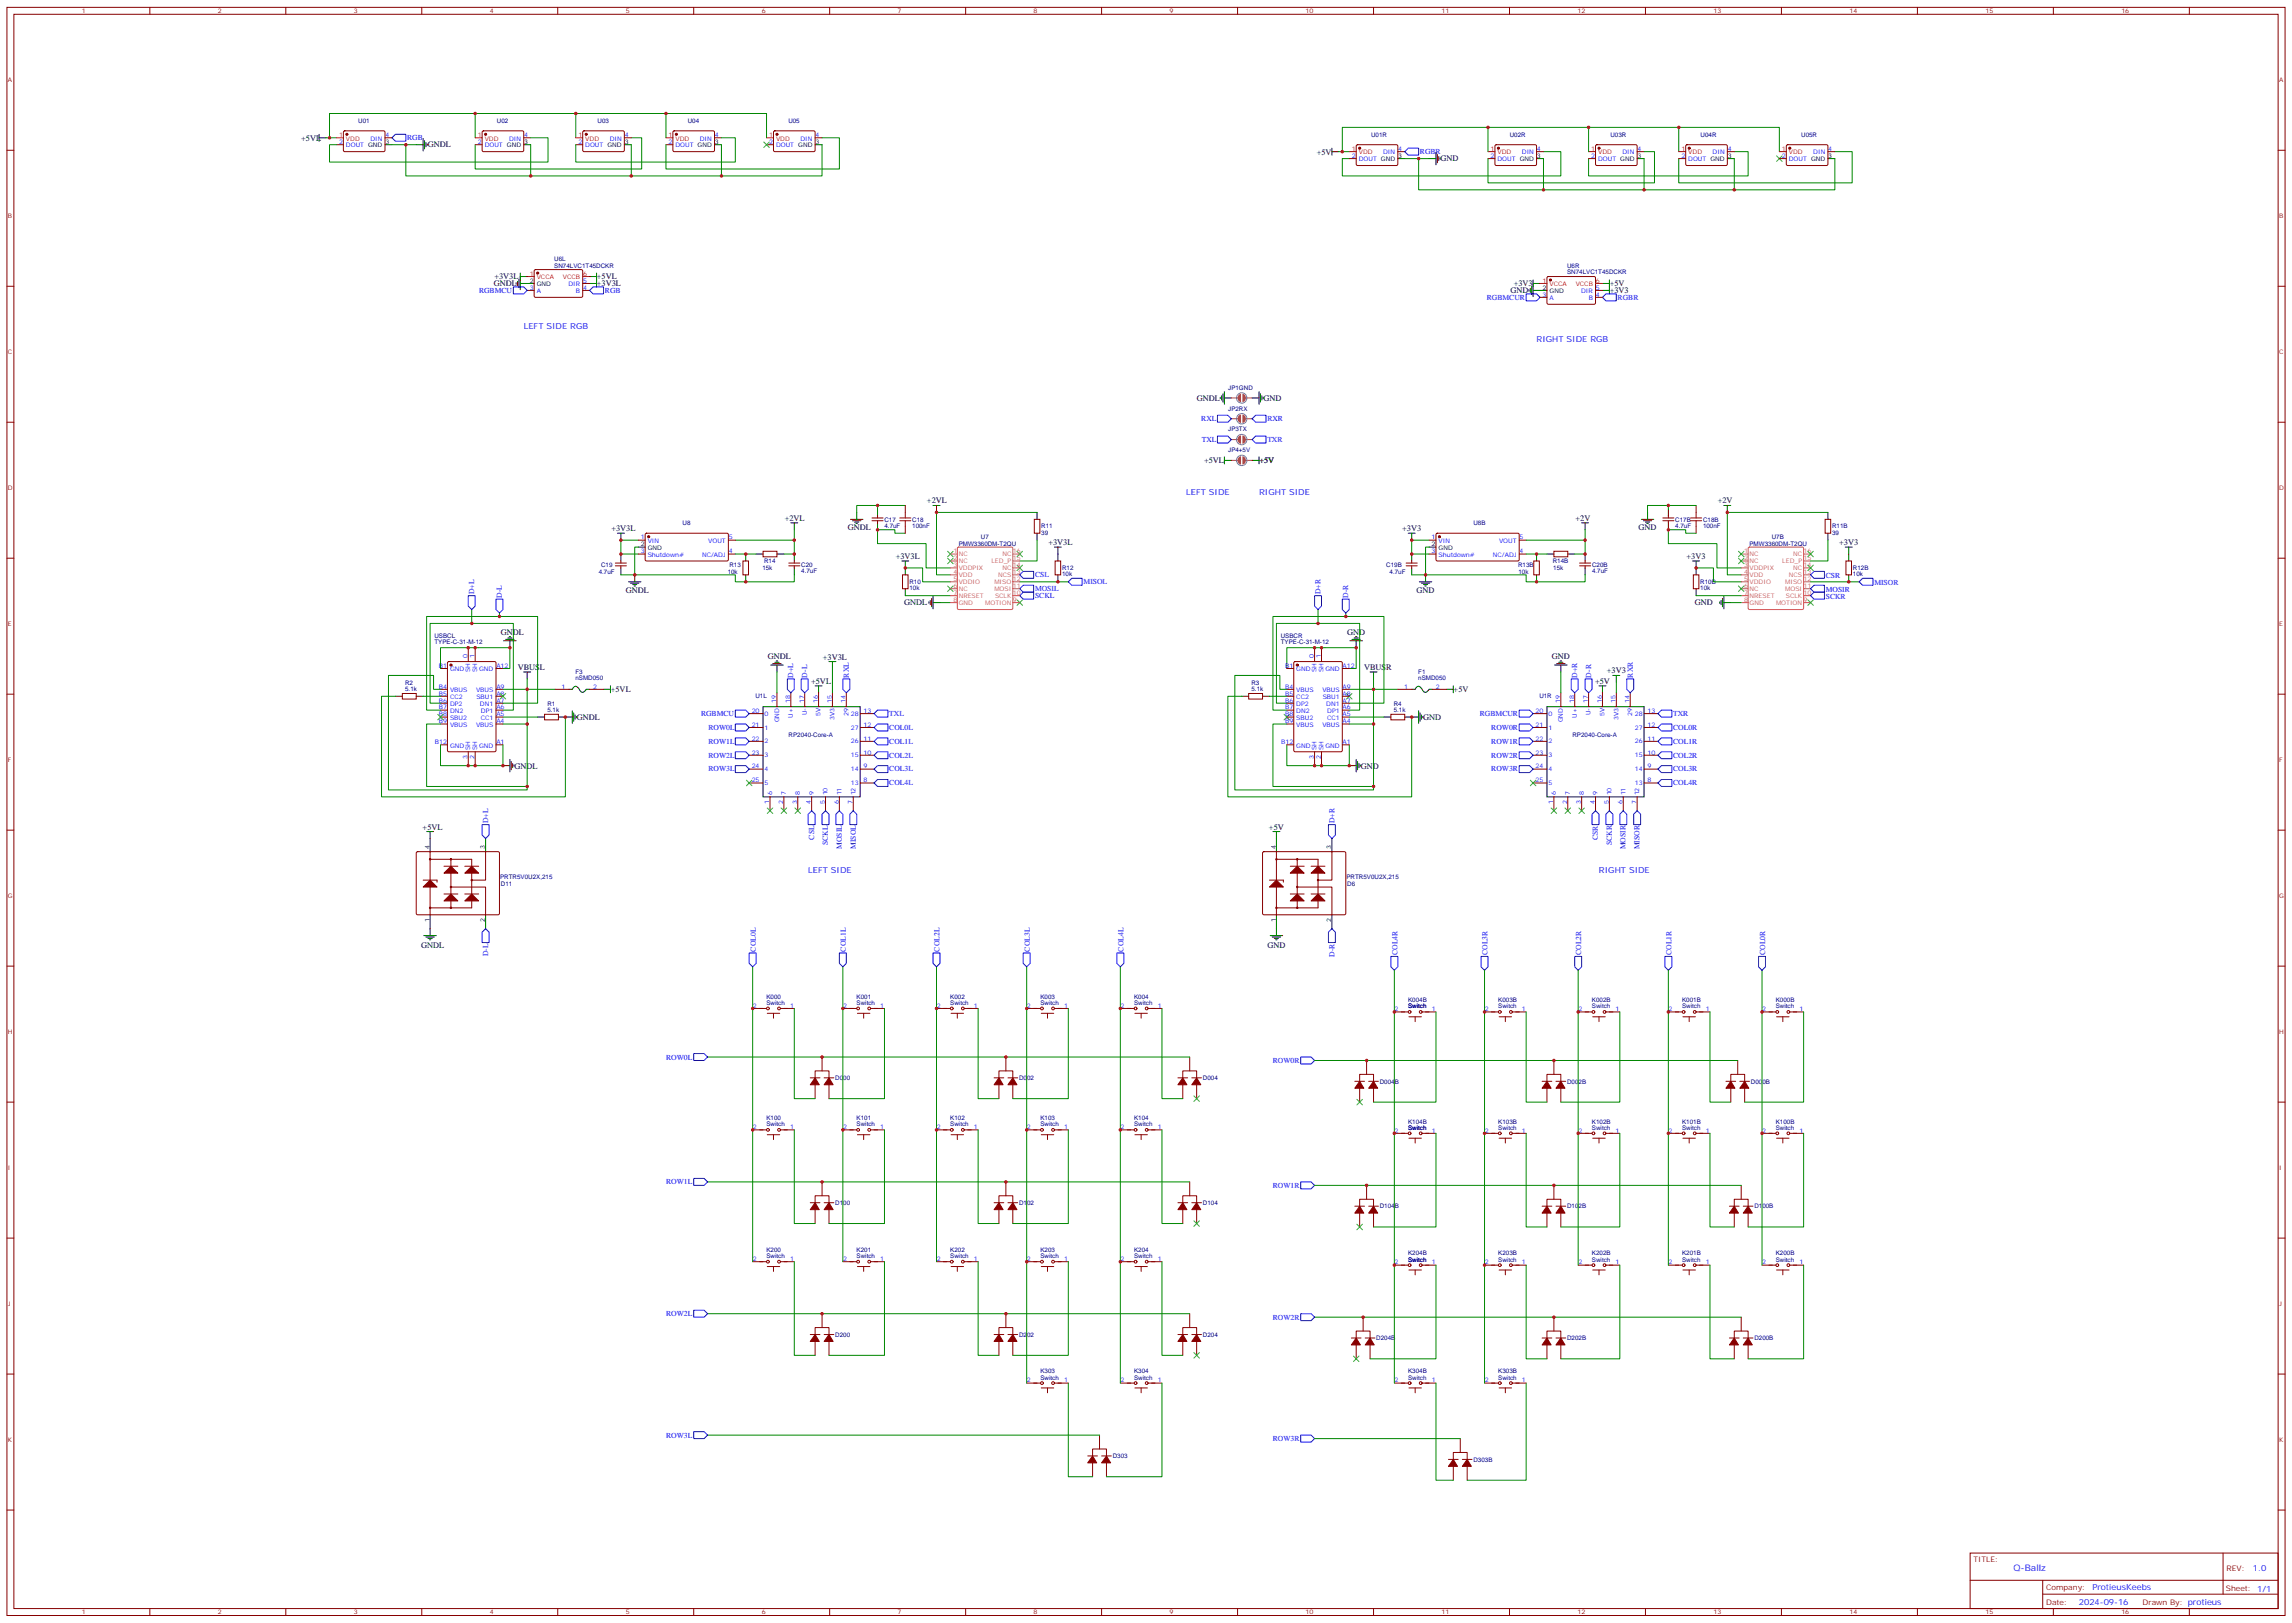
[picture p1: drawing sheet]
<svg xmlns="http://www.w3.org/2000/svg" width="1166mm" height="825mm" viewBox="0 0 1166 825" stroke-linecap="round" stroke-linejoin="round" font-family="sans-serif">
<defs><g id="words">
<text font-size="4.6" fill="#00f" x="1024" y="799">Q-Ballz</text>
<g font-size="4.2">
<text x="153" y="72">+5VL</text>
<text x="217" y="75">GNDL</text>
<text x="670" y="79">+5V</text>
<text x="733" y="82">GND</text>
<text x="251" y="142">+3V3L</text>
<text x="304" y="142">+5VL</text>
<text x="251" y="146">GNDL</text>
<text x="304" y="146">+3V3L</text>
<text x="768" y="149">GND</text>
<text x="770" y="146">+3V3</text>
<text x="819" y="149">+3V3</text>
<text x="819" y="146">+5V</text>
<text x="609" y="204">GNDL</text>
<text x="643" y="204">GND</text>
<text x="612" y="236">+5VL</text>
<text x="640" y="236">+5V</text>
<text x="471" y="256">+2VL</text>
<text x="874" y="256">+2V</text>
<text x="399" y="265">+2VL</text>
<text x="431" y="270">GNDL</text>
<text x="801" y="265">+2V</text>
<text x="833" y="270">GND</text>
<text x="311" y="270">+3V3L</text>
<text x="713" y="270">+3V3</text>
<text x="533" y="277">+3V3L</text>
<text x="935" y="277">+3V3</text>
<text x="456" y="284">+3V3L</text>
<text x="858" y="284">+3V3</text>
<text x="318" y="301">GNDL</text>
<text x="720" y="301">GND</text>
<text x="460" y="308">GNDL</text>
<text x="862" y="308">GND</text>
<text x="255" y="323">GNDL</text>
<text x="685" y="323">GND</text>
<text x="391" y="335">GNDL</text>
<text x="418" y="335">+3V3L</text>
<text x="789" y="335">GND</text>
<text x="263" y="341">VBUSL</text>
<text x="694" y="341">VBUSR</text>
<text x="412" y="348">+5VL</text>
<text x="811" y="348">+5V</text>
<text x="817" y="342">+3V3</text>
<text x="311" y="352">+5VL</text>
<text x="739" y="352">+5V</text>
<text x="293" y="366">GNDL</text>
<text x="724" y="366">GND</text>
<text x="262" y="391">GNDL</text>
<text x="692" y="391">GND</text>
<text x="215" y="422">+5VL</text>
<text x="645" y="422">+5V</text>
<text x="214" y="482">GNDL</text>
<text x="645" y="482">GND</text>
</g>
<g font-size="4.2" fill="#00f">
<text x="266" y="167">LEFT SIDE RGB</text>
<text x="781" y="174">RIGHT SIDE RGB</text>
<text x="603" y="252">LEFT SIDE</text>
<text x="640" y="252">RIGHT SIDE</text>
<text x="411" y="444">LEFT SIDE</text>
<text x="813" y="444">RIGHT SIDE</text>
<text x="1146" y="799">1.0</text>
<text x="1064" y="809">ProtieusKeebs</text>
<text x="1057" y="816">2024-09-16</text>
</g>
<g font-size="3.9" fill="#00f">
<text x="207" y="71">RGB</text>
<text x="722" y="78">RGBR</text>
<text x="244" y="149">RGBMCU</text>
<text x="308" y="149">RGB</text>
<text x="756" y="152">RGBMCUR</text>
<text x="823" y="152">RGBR</text>
<text x="611" y="214">RXL</text>
<text x="645" y="214">RXR</text>
<text x="611" y="225">TXL</text>
<text x="644" y="225">TXR</text>
<text x="526" y="294">CSL</text>
<text x="928" y="294">CSR</text>
<text x="551" y="297">MISOL</text>
<text x="953" y="297">MISOR</text>
<text x="241" y="302" transform="rotate(-90 241 302)">D+L</text>
<text x="255" y="304" transform="rotate(-90 255 304)">D-L</text>
<text x="526" y="301">MOSIL</text>
<text x="526" y="304">SCKL</text>
<text x="672" y="302" transform="rotate(-90 672 302)">D+R</text>
<text x="686" y="304" transform="rotate(-90 686 304)">D-R</text>
<text x="928" y="304">SCKR</text>
<text x="928" y="301">MOSIR</text>
<text x="403" y="345" transform="rotate(-90 403 345)">D+L</text>
<text x="410" y="345" transform="rotate(-90 410 345)">D-L</text>
<text x="432" y="345" transform="rotate(-90 432 345)">RXL</text>
<text x="802" y="345" transform="rotate(-90 802 345)">D+R</text>
<text x="809" y="345" transform="rotate(-90 809 345)">D-R</text>
<text x="830" y="345" transform="rotate(-90 830 345)">RXR</text>
<text x="357" y="364">RGBMCU</text>
<text x="452" y="364">TXL</text>
<text x="753" y="364">RGBMCUR</text>
<text x="851" y="364">TXR</text>
<text x="360" y="371">ROW0L</text>
<text x="452" y="371">COL0L</text>
<text x="758" y="371">ROW0R</text>
<text x="851" y="371">COL0R</text>
<text x="360" y="378">ROW1L</text>
<text x="452" y="378">COL1L</text>
<text x="758" y="378">ROW1R</text>
<text x="851" y="378">COL1R</text>
<text x="360" y="385">ROW2L</text>
<text x="452" y="385">COL2L</text>
<text x="758" y="385">ROW2R</text>
<text x="851" y="385">COL2R</text>
<text x="360" y="392">ROW3L</text>
<text x="452" y="392">COL3L</text>
<text x="758" y="392">ROW3R</text>
<text x="851" y="392">COL3R</text>
<text x="452" y="399">COL4L</text>
<text x="851" y="399">COL4R</text>
<text x="248" y="419" transform="rotate(-90 248 419)">D+L</text>
<text x="679" y="419" transform="rotate(-90 679 419)">D+R</text>
<text x="414" y="427" transform="rotate(-90 414 427)">CSL</text>
<text x="421" y="430" transform="rotate(-90 421 430)">SCKL</text>
<text x="428" y="432" transform="rotate(-90 428 432)">MOSIL</text>
<text x="435" y="432" transform="rotate(-90 435 432)">MISOL</text>
<text x="813" y="427" transform="rotate(-90 813 427)">CSR</text>
<text x="820" y="430" transform="rotate(-90 820 430)">SCKR</text>
<text x="827" y="432" transform="rotate(-90 827 432)">MOSIR</text>
<text x="834" y="432" transform="rotate(-90 834 432)">MISOR</text>
<text x="384" y="484" transform="rotate(-90 384 484)">COL0L</text>
<text x="430" y="484" transform="rotate(-90 430 484)">COL1L</text>
<text x="478" y="484" transform="rotate(-90 478 484)">COL2L</text>
<text x="524" y="484" transform="rotate(-90 524 484)">COL3L</text>
<text x="571" y="484" transform="rotate(-90 571 484)">COL4L</text>
<text x="711" y="486" transform="rotate(-90 711 486)">COL4R</text>
<text x="757" y="486" transform="rotate(-90 757 486)">COL3R</text>
<text x="804" y="486" transform="rotate(-90 804 486)">COL2R</text>
<text x="850" y="486" transform="rotate(-90 850 486)">COL1R</text>
<text x="898" y="486" transform="rotate(-90 898 486)">COL0R</text>
<text x="248" y="486" transform="rotate(-90 248 486)">D-L</text>
<text x="679" y="486" transform="rotate(-90 679 486)">D-R</text>
<text x="339" y="539">ROW0L</text>
<text x="647" y="541">ROW0R</text>
<text x="339" y="602">ROW1L</text>
<text x="647" y="604">ROW1R</text>
<text x="339" y="669">ROW2L</text>
<text x="647" y="671">ROW2R</text>
<text x="339" y="731">ROW3L</text>
<text x="647" y="733">ROW3R</text>
</g>
<g font-size="3.9" fill="#800">
<text x="1004" y="794">TITLE:</text>
<text x="1132" y="799">REV:</text>
<text x="1041" y="809">Company:</text>
<text x="1132" y="809">Sheet: 1/1</text>
<text x="1041" y="816">Date:</text>
<text x="1090" y="816">Drawn By: protieus</text>
</g>
<g font-size="3.2" fill="#800">
<text x="42" y="7">1</text>
<text x="111" y="7">2</text>
<text x="180" y="7">3</text>
<text x="249" y="7">4</text>
<text x="318" y="7">5</text>
<text x="387" y="7">6</text>
<text x="456" y="7">7</text>
<text x="526" y="7">8</text>
<text x="595" y="7">9</text>
<text x="664" y="7">10</text>
<text x="733" y="7">11</text>
<text x="802" y="7">12</text>
<text x="871" y="7">13</text>
<text x="941" y="7">14</text>
<text x="1010" y="7">15</text>
<text x="1079" y="7">16</text>
<text x="4" y="42">A</text>
<text x="1159" y="42">A</text>
<text x="4" y="111">B</text>
<text x="1159" y="111">B</text>
<text x="4" y="180">C</text>
<text x="1159" y="180">C</text>
<text x="4" y="249">D</text>
<text x="1159" y="249">D</text>
<text x="4" y="318">E</text>
<text x="1159" y="318">E</text>
<text x="4" y="388">F</text>
<text x="1159" y="388">F</text>
<text x="4" y="457">G</text>
<text x="1159" y="457">G</text>
<text x="4" y="526">H</text>
<text x="1159" y="526">H</text>
<text x="4" y="595">I</text>
<text x="1159" y="595">I</text>
<text x="4" y="664">J</text>
<text x="1159" y="664">J</text>
<text x="4" y="733">K</text>
<text x="1159" y="733">K</text>
<text x="42" y="821">1</text>
<text x="111" y="821">2</text>
<text x="180" y="821">3</text>
<text x="249" y="821">4</text>
<text x="318" y="821">5</text>
<text x="387" y="821">6</text>
<text x="456" y="821">7</text>
<text x="526" y="821">8</text>
<text x="595" y="821">9</text>
<text x="664" y="821">10</text>
<text x="733" y="821">11</text>
<text x="802" y="821">12</text>
<text x="871" y="821">13</text>
<text x="941" y="821">14</text>
<text x="1010" y="821">15</text>
<text x="1079" y="821">16</text>
</g>
<g font-size="3.2" fill="#000080">
<text x="182" y="62">U01</text>
<text x="253" y="62">U02</text>
<text x="304" y="62">U03</text>
<text x="350" y="62">U04</text>
<text x="401" y="62">U05</text>
<text x="697" y="69">U01R</text>
<text x="768" y="69">U02R</text>
<text x="819" y="69">U03R</text>
<text x="865" y="69">U04R</text>
<text x="916" y="69">U05R</text>
<text x="282" y="136">SN74LVC1T45DCKR</text>
<text x="282" y="133">U6L</text>
<text x="797" y="136">U6R</text>
<text x="797" y="140">SN74LVC1T45DCKR</text>
<text x="625" y="198">JP1GND</text>
<text x="625" y="209">JP2RX</text>
<text x="625" y="219">JP3TX</text>
<text x="625" y="230">JP4+5V</text>
<text x="347" y="267">U8</text>
<text x="450" y="268">4.7uF</text>
<text x="450" y="265">C17</text>
<text x="464" y="268">100nF</text>
<text x="464" y="265">C18</text>
<text x="530" y="269">R11</text>
<text x="749" y="267">U8B</text>
<text x="852" y="268">4.7uF</text>
<text x="852" y="265">C17B</text>
<text x="866" y="268">100nF</text>
<text x="866" y="265">C18B</text>
<text x="932" y="269">R11B</text>
<text x="499" y="274">U7</text>
<text x="530" y="272">39</text>
<text x="901" y="274">U7B</text>
<text x="932" y="272">39</text>
<text x="488" y="278">PMW3360DM-T2QU</text>
<text x="890" y="278">PMW3360DM-T2QU</text>
<text x="389" y="286">R14</text>
<text x="790" y="286">R14B</text>
<text x="304" y="292">4.7uF</text>
<text x="306" y="288">C19</text>
<text x="370" y="292">10k</text>
<text x="371" y="288">R13</text>
<text x="388" y="290">15k</text>
<text x="407" y="291">4.7uF</text>
<text x="407" y="288">C20</text>
<text x="540" y="293">10k</text>
<text x="540" y="290">R12</text>
<text x="705" y="288">C19B</text>
<text x="707" y="292">4.7uF</text>
<text x="772" y="288">R13B</text>
<text x="772" y="292">10k</text>
<text x="790" y="290">15k</text>
<text x="810" y="291">4.7uF</text>
<text x="810" y="288">C20B</text>
<text x="942" y="293">10k</text>
<text x="942" y="290">R12B</text>
<text x="462" y="297">R10</text>
<text x="865" y="297">R10B</text>
<text x="462" y="300">10k</text>
<text x="865" y="300">10k</text>
<text x="221" y="328">TYPE-C-31-M-12</text>
<text x="221" y="325">USBCL</text>
<text x="651" y="328">TYPE-C-31-M-12</text>
<text x="651" y="325">USBCR</text>
<text x="293" y="346">nSMD050</text>
<text x="293" y="343">F3</text>
<text x="721" y="346">nSMD050</text>
<text x="721" y="343">F1</text>
<text x="206" y="352">5.1k</text>
<text x="206" y="349">R2</text>
<text x="636" y="352">5.1k</text>
<text x="636" y="349">R3</text>
<text x="278" y="359">R1</text>
<text x="384" y="355">U1L</text>
<text x="709" y="359">R4</text>
<text x="783" y="355">U1R</text>
<text x="278" y="362">5.1k</text>
<text x="709" y="362">5.1k</text>
<text x="401" y="375">RP2040-Core-A</text>
<text x="800" y="375">RP2040-Core-A</text>
<text x="254" y="447">PRTR5V0U2X,215</text>
<text x="685" y="447">PRTR5V0U2X,215</text>
<text x="255" y="450">D11</text>
<text x="685" y="450">D6</text>
<text x="390" y="508">K000</text>
<text x="436" y="508">K001</text>
<text x="483" y="508">K002</text>
<text x="529" y="508">K003</text>
<text x="577" y="508">K004</text>
<text x="716" y="510">K004B</text>
<text x="762" y="510">K003B</text>
<text x="810" y="510">K002B</text>
<text x="855" y="510">K001B</text>
<text x="903" y="510">K000B</text>
<text x="390" y="511">Switch</text>
<text x="436" y="511">Switch</text>
<text x="483" y="511">Switch</text>
<text x="529" y="511">Switch</text>
<text x="577" y="511">Switch</text>
<text x="716" y="513">Switch</text>
<text x="762" y="513">Switch</text>
<text x="810" y="513">Switch</text>
<text x="855" y="513">Switch</text>
<text x="903" y="513">Switch</text>
<text x="425" y="549">D000</text>
<text x="518" y="549">D002</text>
<text x="612" y="549">D004</text>
<text x="702" y="551">D004B</text>
<text x="797" y="551">D002B</text>
<text x="890" y="551">D000B</text>
<text x="390" y="570">K100</text>
<text x="436" y="570">K101</text>
<text x="483" y="570">K102</text>
<text x="529" y="570">K103</text>
<text x="577" y="570">K104</text>
<text x="390" y="573">Switch</text>
<text x="436" y="573">Switch</text>
<text x="483" y="573">Switch</text>
<text x="529" y="573">Switch</text>
<text x="577" y="573">Switch</text>
<text x="716" y="575">Switch</text>
<text x="716" y="571">K104B</text>
<text x="762" y="575">Switch</text>
<text x="762" y="571">K103B</text>
<text x="810" y="575">Switch</text>
<text x="810" y="571">K102B</text>
<text x="855" y="575">Switch</text>
<text x="855" y="571">K101B</text>
<text x="903" y="575">Switch</text>
<text x="903" y="571">K100B</text>
<text x="425" y="613">D100</text>
<text x="518" y="613">D102</text>
<text x="612" y="613">D104</text>
<text x="702" y="614">D104B</text>
<text x="797" y="614">D102B</text>
<text x="892" y="614">D100B</text>
<text x="390" y="640">Switch</text>
<text x="390" y="637">K200</text>
<text x="436" y="640">Switch</text>
<text x="436" y="637">K201</text>
<text x="483" y="640">Switch</text>
<text x="483" y="637">K202</text>
<text x="529" y="640">Switch</text>
<text x="529" y="637">K203</text>
<text x="577" y="640">Switch</text>
<text x="577" y="637">K204</text>
<text x="716" y="642">Switch</text>
<text x="716" y="638">K204B</text>
<text x="762" y="642">Switch</text>
<text x="762" y="638">K203B</text>
<text x="810" y="642">Switch</text>
<text x="810" y="638">K202B</text>
<text x="855" y="642">Switch</text>
<text x="855" y="638">K201B</text>
<text x="903" y="642">Switch</text>
<text x="903" y="638">K200B</text>
<text x="425" y="680">D200</text>
<text x="518" y="680">D202</text>
<text x="612" y="680">D204</text>
<text x="700" y="681">D204B</text>
<text x="797" y="681">D202B</text>
<text x="892" y="681">D200B</text>
<text x="529" y="702">Switch</text>
<text x="529" y="698">K303</text>
<text x="577" y="702">Switch</text>
<text x="577" y="698">K304</text>
<text x="716" y="702">Switch</text>
<text x="716" y="698">K304B</text>
<text x="762" y="702">Switch</text>
<text x="762" y="698">K303B</text>
<text x="566" y="741">D303</text>
<text x="749" y="743">D303B</text>
</g>
<g font-size="3.2" fill="#f00">
<text x="172" y="70">1</text>
<text x="176" y="71">VDD</text>
<text x="243" y="70">1</text>
<text x="246" y="71">VDD</text>
<text x="294" y="70">1</text>
<text x="298" y="71">VDD</text>
<text x="340" y="70">1</text>
<text x="343" y="71">VDD</text>
<text x="391" y="70">1</text>
<text x="395" y="71">VDD</text>
<text x="687" y="77">1</text>
<text x="758" y="77">1</text>
<text x="809" y="77">1</text>
<text x="855" y="77">1</text>
<text x="906" y="77">1</text>
<text x="691" y="79">VDD</text>
<text x="762" y="79">VDD</text>
<text x="813" y="79">VDD</text>
<text x="859" y="79">VDD</text>
<text x="910" y="79">VDD</text>
<text x="269" y="140">1</text>
<text x="273" y="142">VCCA</text>
<text x="286" y="142">VCCB</text>
<text x="297" y="140">6</text>
<text x="785" y="144">1</text>
<text x="812" y="144">6</text>
<text x="788" y="146">VCCA</text>
<text x="801" y="146">VCCB</text>
</g>
<g font-size="3.2" fill="#00f">
<text x="188" y="71">DIN</text>
<text x="196" y="70">4</text>
<text x="259" y="71">DIN</text>
<text x="267" y="70">4</text>
<text x="310" y="71">DIN</text>
<text x="318" y="70">4</text>
<text x="356" y="71">DIN</text>
<text x="364" y="70">4</text>
<text x="407" y="71">DIN</text>
<text x="415" y="70">4</text>
<text x="172" y="73">2</text>
<text x="176" y="75">DOUT GND</text>
<text x="243" y="73">2</text>
<text x="246" y="75">DOUT GND</text>
<text x="294" y="73">2</text>
<text x="298" y="75">DOUT GND</text>
<text x="340" y="73">2</text>
<text x="343" y="75">DOUT GND</text>
<text x="391" y="73">2</text>
<text x="395" y="75">DOUT GND</text>
<text x="711" y="77">4</text>
<text x="782" y="77">4</text>
<text x="833" y="77">4</text>
<text x="879" y="77">4</text>
<text x="930" y="77">4</text>
<text x="687" y="80">2</text>
<text x="691" y="82">DOUT GND</text>
<text x="703" y="79">DIN</text>
<text x="758" y="80">2</text>
<text x="762" y="82">DOUT GND</text>
<text x="774" y="79">DIN</text>
<text x="809" y="80">2</text>
<text x="813" y="82">DOUT GND</text>
<text x="825" y="79">DIN</text>
<text x="855" y="80">2</text>
<text x="859" y="82">DOUT GND</text>
<text x="871" y="79">DIN</text>
<text x="906" y="80">2</text>
<text x="910" y="82">DOUT GND</text>
<text x="922" y="79">DIN</text>
<text x="297" y="144">5</text>
<text x="269" y="147">3</text>
<text x="273" y="149">A</text>
<text x="289" y="146">DIR</text>
<text x="293" y="149">B</text>
<text x="297" y="147">4</text>
<text x="804" y="149">DIR</text>
<text x="812" y="147">5</text>
<text x="785" y="151">3</text>
<text x="788" y="153">A</text>
<text x="808" y="153">B</text>
<text x="812" y="151">4</text>
<text x="326" y="274">1</text>
<text x="371" y="274">5</text>
<text x="728" y="274">1</text>
<text x="773" y="274">5</text>
<text x="326" y="281">3</text>
<text x="329" y="276">VIN</text>
<text x="360" y="276">VOUT</text>
<text x="371" y="281">4</text>
<text x="728" y="281">3</text>
<text x="732" y="276">VIN</text>
<text x="762" y="276">VOUT</text>
<text x="773" y="281">4</text>
<text x="329" y="283">Shutdown#</text>
<text x="357" y="283">NC/ADJ</text>
<text x="732" y="283">Shutdown#</text>
<text x="759" y="283">NC/ADJ</text>
<text x="238" y="335" transform="rotate(-90 238 335)">0</text>
<text x="241" y="335" transform="rotate(-90 241 335)">1</text>
<text x="668" y="335" transform="rotate(-90 668 335)">0</text>
<text x="672" y="335" transform="rotate(-90 672 335)">1</text>
<text x="223" y="340">B1</text>
<text x="229" y="341">GND</text>
<text x="239" y="342" transform="rotate(-90 239 342)">SH</text>
<text x="243" y="342" transform="rotate(-90 243 342)">SH</text>
<text x="244" y="341">GND</text>
<text x="252" y="340">A12</text>
<text x="654" y="340">B1</text>
<text x="659" y="341">GND</text>
<text x="670" y="342" transform="rotate(-90 670 342)">SH</text>
<text x="673" y="342" transform="rotate(-90 673 342)">SH</text>
<text x="674" y="341">GND</text>
<text x="683" y="340">A12</text>
<text x="223" y="350">B4</text>
<text x="223" y="354">B5</text>
<text x="229" y="352">VBUS</text>
<text x="242" y="352">VBUS</text>
<text x="252" y="354">A8</text>
<text x="252" y="350">A9</text>
<text x="285" y="350">1</text>
<text x="302" y="350">2</text>
<text x="654" y="350">B4</text>
<text x="654" y="354">B5</text>
<text x="659" y="352">VBUS</text>
<text x="672" y="352">VBUS</text>
<text x="683" y="354">A8</text>
<text x="683" y="350">A9</text>
<text x="714" y="350">1</text>
<text x="730" y="350">2</text>
<text x="223" y="357">B6</text>
<text x="229" y="355">CC2</text>
<text x="229" y="359">DP2</text>
<text x="242" y="355">SBU1</text>
<text x="244" y="359">DN1</text>
<text x="252" y="357">A7</text>
<text x="395" y="358" transform="rotate(-90 395 358)">19</text>
<text x="402" y="358" transform="rotate(-90 402 358)">18</text>
<text x="409" y="358" transform="rotate(-90 409 358)">17</text>
<text x="416" y="358" transform="rotate(-90 416 358)">16</text>
<text x="423" y="358" transform="rotate(-90 423 358)">15</text>
<text x="430" y="358" transform="rotate(-90 430 358)">14</text>
<text x="654" y="357">B6</text>
<text x="659" y="355">CC2</text>
<text x="659" y="359">DP2</text>
<text x="673" y="355">SBU1</text>
<text x="674" y="359">DN1</text>
<text x="683" y="357">A7</text>
<text x="793" y="358" transform="rotate(-90 793 358)">19</text>
<text x="800" y="358" transform="rotate(-90 800 358)">18</text>
<text x="808" y="358" transform="rotate(-90 808 358)">17</text>
<text x="815" y="358" transform="rotate(-90 815 358)">16</text>
<text x="822" y="358" transform="rotate(-90 822 358)">15</text>
<text x="829" y="358" transform="rotate(-90 829 358)">14</text>
<text x="223" y="361">B7</text>
<text x="223" y="364">B8</text>
<text x="229" y="363">DN2</text>
<text x="245" y="363">DP1</text>
<text x="252" y="364">A5</text>
<text x="252" y="361">A6</text>
<text x="382" y="363">20</text>
<text x="389" y="364">0</text>
<text x="403" y="365" transform="rotate(-90 403 365)">U+</text>
<text x="410" y="364" transform="rotate(-90 410 364)">U-</text>
<text x="417" y="364" transform="rotate(-90 417 364)">5V</text>
<text x="431" y="364" transform="rotate(-90 431 364)">29</text>
<text x="433" y="364">28</text>
<text x="439" y="363">13</text>
<text x="654" y="361">B7</text>
<text x="654" y="364">B8</text>
<text x="659" y="363">DN2</text>
<text x="675" y="363">DP1</text>
<text x="683" y="364">A5</text>
<text x="683" y="361">A6</text>
<text x="781" y="363">20</text>
<text x="787" y="364">0</text>
<text x="802" y="365" transform="rotate(-90 802 365)">U+</text>
<text x="809" y="364" transform="rotate(-90 809 364)">U-</text>
<text x="816" y="364" transform="rotate(-90 816 364)">5V</text>
<text x="830" y="364" transform="rotate(-90 830 364)">29</text>
<text x="831" y="364">28</text>
<text x="838" y="363">13</text>
<text x="223" y="368">B9</text>
<text x="229" y="366">SBU2</text>
<text x="229" y="370">VBUS</text>
<text x="242" y="370">VBUS</text>
<text x="244" y="366">CC1</text>
<text x="252" y="368">A4</text>
<text x="382" y="370">21</text>
<text x="389" y="371">1</text>
<text x="396" y="367" transform="rotate(-90 396 367)">GND</text>
<text x="424" y="366" transform="rotate(-90 424 366)">3V3</text>
<text x="433" y="371">27</text>
<text x="439" y="370">12</text>
<text x="654" y="368">B9</text>
<text x="659" y="366">SBU2</text>
<text x="659" y="370">VBUS</text>
<text x="672" y="370">VBUS</text>
<text x="675" y="366">CC1</text>
<text x="683" y="368">A4</text>
<text x="781" y="370">21</text>
<text x="787" y="371">1</text>
<text x="795" y="367" transform="rotate(-90 795 367)">GND</text>
<text x="823" y="366" transform="rotate(-90 823 366)">3V3</text>
<text x="831" y="371">27</text>
<text x="838" y="370">12</text>
<text x="382" y="377">22</text>
<text x="439" y="377">11</text>
<text x="781" y="377">22</text>
<text x="838" y="377">11</text>
<text x="221" y="378">B12</text>
<text x="229" y="380">GND</text>
<text x="239" y="382" transform="rotate(-90 239 382)">SH</text>
<text x="243" y="382" transform="rotate(-90 243 382)">SH</text>
<text x="244" y="380">GND</text>
<text x="252" y="378">A1</text>
<text x="382" y="384">23</text>
<text x="389" y="378">2</text>
<text x="433" y="378">26</text>
<text x="439" y="384">10</text>
<text x="652" y="378">B12</text>
<text x="659" y="380">GND</text>
<text x="670" y="382" transform="rotate(-90 670 382)">SH</text>
<text x="673" y="382" transform="rotate(-90 673 382)">SH</text>
<text x="674" y="380">GND</text>
<text x="683" y="378">A1</text>
<text x="781" y="384">23</text>
<text x="787" y="378">2</text>
<text x="831" y="378">26</text>
<text x="838" y="384">10</text>
<text x="238" y="386" transform="rotate(-90 238 386)">3</text>
<text x="241" y="386" transform="rotate(-90 241 386)">2</text>
<text x="389" y="385">3</text>
<text x="433" y="385">15</text>
<text x="668" y="386" transform="rotate(-90 668 386)">3</text>
<text x="672" y="386" transform="rotate(-90 672 386)">2</text>
<text x="787" y="385">3</text>
<text x="831" y="385">15</text>
<text x="382" y="391">24</text>
<text x="389" y="392">4</text>
<text x="433" y="392">14</text>
<text x="439" y="391">9</text>
<text x="781" y="391">24</text>
<text x="787" y="392">4</text>
<text x="831" y="392">14</text>
<text x="838" y="391">9</text>
<text x="382" y="398">25</text>
<text x="389" y="399">5</text>
<text x="433" y="399">13</text>
<text x="439" y="398">8</text>
<text x="781" y="398">25</text>
<text x="787" y="399">5</text>
<text x="831" y="399">13</text>
<text x="838" y="398">8</text>
<text x="393" y="404" transform="rotate(-90 393 404)">6</text>
<text x="400" y="404" transform="rotate(-90 400 404)">7</text>
<text x="407" y="404" transform="rotate(-90 407 404)">8</text>
<text x="414" y="404" transform="rotate(-90 414 404)">9</text>
<text x="421" y="404" transform="rotate(-90 421 404)">10</text>
<text x="428" y="404" transform="rotate(-90 428 404)">11</text>
<text x="435" y="404" transform="rotate(-90 435 404)">12</text>
<text x="791" y="404" transform="rotate(-90 791 404)">6</text>
<text x="798" y="404" transform="rotate(-90 798 404)">7</text>
<text x="805" y="404" transform="rotate(-90 805 404)">8</text>
<text x="812" y="404" transform="rotate(-90 812 404)">9</text>
<text x="820" y="404" transform="rotate(-90 820 404)">10</text>
<text x="827" y="404" transform="rotate(-90 827 404)">11</text>
<text x="834" y="404" transform="rotate(-90 834 404)">12</text>
<text x="391" y="409" transform="rotate(-90 391 409)">1</text>
<text x="398" y="409" transform="rotate(-90 398 409)">2</text>
<text x="405" y="409" transform="rotate(-90 405 409)">3</text>
<text x="412" y="409" transform="rotate(-90 412 409)">4</text>
<text x="419" y="409" transform="rotate(-90 419 409)">5</text>
<text x="427" y="409" transform="rotate(-90 427 409)">6</text>
<text x="434" y="409" transform="rotate(-90 434 409)">7</text>
<text x="790" y="409" transform="rotate(-90 790 409)">1</text>
<text x="797" y="409" transform="rotate(-90 797 409)">2</text>
<text x="804" y="409" transform="rotate(-90 804 409)">3</text>
<text x="811" y="409" transform="rotate(-90 811 409)">4</text>
<text x="818" y="409" transform="rotate(-90 818 409)">5</text>
<text x="825" y="409" transform="rotate(-90 825 409)">6</text>
<text x="832" y="409" transform="rotate(-90 832 409)">7</text>
<text x="383" y="512">2</text>
<text x="402" y="512">1</text>
<text x="429" y="512">2</text>
<text x="448" y="512">1</text>
<text x="476" y="512">2</text>
<text x="495" y="512">1</text>
<text x="522" y="512">2</text>
<text x="541" y="512">1</text>
<text x="570" y="512">2</text>
<text x="589" y="512">1</text>
<text x="709" y="514">2</text>
<text x="728" y="514">1</text>
<text x="755" y="514">2</text>
<text x="774" y="514">1</text>
<text x="803" y="514">2</text>
<text x="822" y="514">1</text>
<text x="849" y="514">2</text>
<text x="867" y="514">1</text>
<text x="896" y="514">2</text>
<text x="915" y="514">1</text>
<text x="383" y="574">2</text>
<text x="402" y="574">1</text>
<text x="429" y="574">2</text>
<text x="448" y="574">1</text>
<text x="476" y="574">2</text>
<text x="495" y="574">1</text>
<text x="522" y="574">2</text>
<text x="541" y="574">1</text>
<text x="570" y="574">2</text>
<text x="589" y="574">1</text>
<text x="709" y="576">2</text>
<text x="728" y="576">1</text>
<text x="755" y="576">2</text>
<text x="774" y="576">1</text>
<text x="803" y="576">2</text>
<text x="822" y="576">1</text>
<text x="849" y="576">2</text>
<text x="867" y="576">1</text>
<text x="896" y="576">2</text>
<text x="915" y="576">1</text>
<text x="383" y="641">2</text>
<text x="402" y="641">1</text>
<text x="429" y="641">2</text>
<text x="448" y="641">1</text>
<text x="476" y="641">2</text>
<text x="495" y="641">1</text>
<text x="522" y="641">2</text>
<text x="541" y="641">1</text>
<text x="570" y="641">2</text>
<text x="589" y="641">1</text>
<text x="709" y="643">2</text>
<text x="728" y="643">1</text>
<text x="755" y="643">2</text>
<text x="774" y="643">1</text>
<text x="803" y="643">2</text>
<text x="822" y="643">1</text>
<text x="849" y="643">2</text>
<text x="867" y="643">1</text>
<text x="896" y="643">2</text>
<text x="915" y="643">1</text>
<text x="522" y="703">2</text>
<text x="541" y="703">1</text>
<text x="570" y="703">2</text>
<text x="589" y="703">1</text>
<text x="709" y="703">2</text>
<text x="728" y="703">1</text>
<text x="755" y="703">2</text>
<text x="774" y="703">1</text>
</g>
<g font-size="3.2">
<text x="196" y="73">3</text>
<text x="267" y="73">3</text>
<text x="318" y="73">3</text>
<text x="364" y="73">3</text>
<text x="415" y="73">3</text>
<text x="711" y="80">3</text>
<text x="782" y="80">3</text>
<text x="833" y="80">3</text>
<text x="879" y="80">3</text>
<text x="930" y="80">3</text>
<text x="269" y="144">2</text>
<text x="273" y="146">GND</text>
<text x="785" y="147">2</text>
<text x="788" y="149">GND</text>
<text x="326" y="278">2</text>
<text x="329" y="280">GND</text>
<text x="728" y="278">2</text>
<text x="732" y="280">GND</text>
<text x="218" y="432" transform="rotate(-90 218 432)">4</text>
<text x="247" y="432" transform="rotate(-90 247 432)">3</text>
<text x="649" y="432" transform="rotate(-90 649 432)">4</text>
<text x="677" y="432" transform="rotate(-90 677 432)">3</text>
<text x="218" y="469" transform="rotate(-90 218 469)">1</text>
<text x="247" y="469" transform="rotate(-90 247 469)">2</text>
<text x="649" y="469" transform="rotate(-90 649 469)">1</text>
<text x="677" y="469" transform="rotate(-90 677 469)">2</text>
</g>
<g font-size="3.2" fill="#d54e53">
<text x="485" y="281">1</text>
<text x="515" y="281">16</text>
<text x="887" y="281">1</text>
<text x="917" y="281">16</text>
<text x="485" y="285">2</text>
<text x="488" y="283">NC</text>
<text x="488" y="286">NC</text>
<text x="504" y="286">LED_P</text>
<text x="510" y="283">NC</text>
<text x="515" y="285">15</text>
<text x="887" y="285">2</text>
<text x="890" y="283">NC</text>
<text x="890" y="286">NC</text>
<text x="906" y="286">LED_P</text>
<text x="912" y="283">NC</text>
<text x="917" y="285">15</text>
<text x="485" y="288">3</text>
<text x="485" y="292">4</text>
<text x="488" y="290">VDDPIX</text>
<text x="488" y="293">VDD</text>
<text x="508" y="293">NCS</text>
<text x="510" y="290">NC</text>
<text x="515" y="292">13</text>
<text x="515" y="288">14</text>
<text x="887" y="288">3</text>
<text x="887" y="292">4</text>
<text x="890" y="290">VDDPIX</text>
<text x="890" y="293">VDD</text>
<text x="910" y="293">NCS</text>
<text x="912" y="290">NC</text>
<text x="917" y="292">13</text>
<text x="917" y="288">14</text>
<text x="485" y="295">5</text>
<text x="485" y="299">6</text>
<text x="488" y="297">VDDIO</text>
<text x="506" y="297">MISO</text>
<text x="515" y="299">11</text>
<text x="515" y="295">12</text>
<text x="887" y="295">5</text>
<text x="887" y="299">6</text>
<text x="890" y="297">VDDIO</text>
<text x="908" y="297">MISO</text>
<text x="917" y="299">11</text>
<text x="917" y="295">12</text>
<text x="485" y="303">7</text>
<text x="488" y="300">NC</text>
<text x="488" y="304">NRESET</text>
<text x="506" y="300">MOSI</text>
<text x="506" y="304">SCLK</text>
<text x="515" y="303">10</text>
<text x="887" y="303">7</text>
<text x="890" y="300">NC</text>
<text x="890" y="304">NRESET</text>
<text x="908" y="300">MOSI</text>
<text x="908" y="304">SCLK</text>
<text x="917" y="303">10</text>
<text x="485" y="306">8</text>
<text x="488" y="307">GND</text>
<text x="501" y="307">MOTION</text>
<text x="515" y="306">9</text>
<text x="887" y="306">8</text>
<text x="890" y="307">GND</text>
<text x="903" y="307">MOTION</text>
<text x="917" y="306">9</text>
</g>
</g></defs>
<g fill="none" stroke="#870000" stroke-width=".51">
<path d="M4 4h1158v817h-1158zM7 7h1152v811h-1152zM76 4v3M145 4v3M214 4v3M284 4v3M353 4v3M422 4v3M491 4v3M560 4v3M629 4v3M698 4v3"/>
<path d="M768 4v3M837 4v3M906 4v3M975 4v3M1044 4v3M1113 4v3M4 76h3M1159 76h3M4 146h3M1159 146h3M4 215h3M1159 215h3"/>
<path d="M460 257v4M863 257v4M325 275h3M328 271h42v1v13h-41h-1zM370 275h4M443 265h6M443 263h6M446 262v1M446 265v1M460 268v3M526 264h3v7h-3zM727 275h3"/>
<path d="M730 271h42l1 1v13h-1h-41h-1zM773 275h3M846 265h5M846 263h5M848 262v1M848 265v1M863 268v3M928 264h3v7h-3zM4 284h3M313 288h6M313 286h6M316 285v1"/>
<path d="M316 288v1M325 282h3M370 282h4M378 285h3v7h-3zM388 280h7v3h-7zM401 288h6M401 286h6M404 285v1M404 288v1M459 292h3v7h-3zM537 285h2v7h-2zM715 288h6"/>
<path d="M715 286h6M718 285v1M718 288v1M727 282h3M773 282h3M780 285h3v7h-3zM790 280h7v3h-7zM803 288h6M803 286h6M806 285v1M806 288v1M861 292h3v7h-3z"/>
<path d="M939 285h3v7h-3zM1159 284h3M224 340h4M228 337l24-1v1v45h-24zM238 329v7M242 329v7M252 340h4M4 353h3M205 353h7v2h-7zM224 351h4M224 354h4M224 358h4"/>
<path d="M252 351h4M252 354h4M252 358h4M395 352v7M402 352v7M409 352v7M416 352v7M423 352v7M430 352v7M794 352v7M801 352v7M808 352v7"/>
<path d="M815 352v7M822 352v7M829 352v7M1159 353h3M224 361h4M224 365h4M224 368h4M224 379h4M252 361h4M252 365h4M252 368h4M252 379h4"/>
<path d="M277 363h7v3h-7zM381 377h7M381 370h7M381 363h7M437 377h7M437 370h7M437 363h7M780 377h7M780 370h7M780 363h7M836 377h7M836 370h7"/>
<path d="M836 363h7M238 382v7M242 382v7M381 398h7M381 391h7M381 384h7M437 398h7M437 391h7M437 384h7M780 398h7M780 391h7M780 384h7"/>
<path d="M836 398h7M836 391h7M836 384h7M392 405v7M399 405v7M406 405v7M413 405v7M420 405v7M427 405v7M434 405v7M790 405v7M797 405v7"/>
<path d="M804 405v7M811 405v7M818 405v7M825 405v7M833 405v7M4 422h3M1159 422h3M4 491h3M1159 491h3M383 513h7M390 515h7M393 515v3"/>
<path d="M397 513h7M429 513h7M436 515h6M439 515v3M443 513h7M476 513h7M484 515h6M487 515v3M490 513h7M522 513h7M530 515h6M533 515v3"/>
<path d="M536 513h7M570 513h7M577 515h6M580 515v3M584 513h7M709 515h7M716 517h7M720 517v3M723 515h7M755 515h7M762 517h7M766 517v3"/>
<path d="M769 515h7M803 515h7M810 517h6M813 517v3M817 515h7M848 515h7M856 517h6M859 517v3M863 515h7M896 515h7M903 517h7M907 517v3"/>
<path d="M910 515h7M4 560h3M383 575h7M390 577h7M393 577v2M397 575h7M429 575h7M436 577h6M439 577v2M443 575h7M476 575h7M484 577h6"/>
<path d="M487 577v2M490 575h7M522 575h7M530 577h6M533 577v2M536 575h7M570 575h7M577 577h6M580 577v2M584 575h7M709 576h7M716 579h7"/>
<path d="M720 579v2M723 576h7M755 576h7M762 579h7M766 579v2M769 576h7M803 576h7M810 579h6M813 579v2M817 576h7M848 576h7M856 579h6"/>
<path d="M859 579v2M863 576h7M896 576h7M903 579h7M907 579v2M910 576h7M1159 560h3M4 630h3M1159 630h3M383 642h7M390 644h7M393 644v3"/>
<path d="M397 642h7M429 642h7M436 644h6M439 644v3M443 642h7M476 642h7M484 644h6M487 644v3M490 642h7M522 642h7M530 644h6M533 644v3"/>
<path d="M536 642h7M570 642h7M577 644h6M580 644v3M584 642h7M709 643h7M716 646h7M720 646v2M723 643h7M755 643h7M762 646h7M766 646v2"/>
<path d="M769 643h7M803 643h7M810 646h6M813 646v2M817 643h7M848 643h7M856 646h6M859 646v2M863 643h7M896 643h7M903 646h7M907 646v2"/>
<path d="M910 643h7M4 699h3M1159 699h3M522 703h7M530 706h6M533 706v2M536 703h7M570 703h7M577 706h6M580 706v2M584 703h7M709 703h7"/>
<path d="M716 706h7M720 706v2M723 703h7M755 703h7M762 706h7M766 706v2M769 703h7M4 768h3M1159 768h3M1002 790h157v28h-157zM1131 790v21M76 818v3"/>
<path d="M145 818v3M214 818v3M284 818v3M353 818v3M422 818v3M491 818v3M560 818v3M629 818v3M698 818v3M768 818v3M837 818v3M906 818v3"/>
<path d="M975 818v3M1002 804h156M1039 811h119M1039 804v14M1044 818v3M1113 818v3"/>
<circle cx="391" cy="513" r=".7"/>
<circle cx="396" cy="513" r=".7"/>
<circle cx="436" cy="513" r=".7"/>
<circle cx="442" cy="513" r=".7"/>
<circle cx="484" cy="513" r=".7"/>
<circle cx="490" cy="513" r=".7"/>
<circle cx="530" cy="513" r=".7"/>
<circle cx="536" cy="513" r=".7"/>
<circle cx="577" cy="513" r=".7"/>
<circle cx="583" cy="513" r=".7"/>
<circle cx="717" cy="515" r=".7"/>
<circle cx="722" cy="515" r=".7"/>
<circle cx="763" cy="515" r=".7"/>
<circle cx="768" cy="515" r=".7"/>
<circle cx="810" cy="515" r=".7"/>
<circle cx="816" cy="515" r=".7"/>
<circle cx="856" cy="515" r=".7"/>
<circle cx="862" cy="515" r=".7"/>
<circle cx="904" cy="515" r=".7"/>
<circle cx="909" cy="515" r=".7"/>
<circle cx="391" cy="575" r=".7"/>
<circle cx="396" cy="575" r=".7"/>
<circle cx="436" cy="575" r=".7"/>
<circle cx="442" cy="575" r=".7"/>
<circle cx="484" cy="575" r=".7"/>
<circle cx="490" cy="575" r=".7"/>
<circle cx="530" cy="575" r=".7"/>
<circle cx="536" cy="575" r=".7"/>
<circle cx="577" cy="575" r=".7"/>
<circle cx="583" cy="575" r=".7"/>
<circle cx="717" cy="576" r=".7"/>
<circle cx="722" cy="576" r=".7"/>
<circle cx="763" cy="576" r=".7"/>
<circle cx="768" cy="576" r=".7"/>
<circle cx="810" cy="576" r=".7"/>
<circle cx="816" cy="576" r=".7"/>
<circle cx="856" cy="576" r=".7"/>
<circle cx="862" cy="576" r=".7"/>
<circle cx="904" cy="576" r=".7"/>
<circle cx="909" cy="576" r=".7"/>
<circle cx="391" cy="642" r=".7"/>
<circle cx="396" cy="642" r=".7"/>
<circle cx="436" cy="642" r=".7"/>
<circle cx="442" cy="642" r=".7"/>
<circle cx="484" cy="642" r=".7"/>
<circle cx="490" cy="642" r=".7"/>
<circle cx="530" cy="642" r=".7"/>
<circle cx="536" cy="642" r=".7"/>
<circle cx="577" cy="642" r=".7"/>
<circle cx="583" cy="642" r=".7"/>
<circle cx="717" cy="643" r=".7"/>
<circle cx="722" cy="643" r=".7"/>
<circle cx="763" cy="643" r=".7"/>
<circle cx="768" cy="643" r=".7"/>
<circle cx="810" cy="643" r=".7"/>
<circle cx="816" cy="643" r=".7"/>
<circle cx="856" cy="643" r=".7"/>
<circle cx="862" cy="643" r=".7"/>
<circle cx="904" cy="643" r=".7"/>
<circle cx="909" cy="643" r=".7"/>
<circle cx="530" cy="703" r=".7"/>
<circle cx="536" cy="703" r=".7"/>
<circle cx="577" cy="703" r=".7"/>
<circle cx="583" cy="703" r=".7"/>
<circle cx="717" cy="703" r=".7"/>
<circle cx="722" cy="703" r=".7"/>
<circle cx="763" cy="703" r=".7"/>
<circle cx="768" cy="703" r=".7"/>
</g>
<g fill="none" stroke="#00f" stroke-width=".51">
<path d="M519 299l1-1h6v3h-6zM519 292l1-1h6v3h-6zM543 296l2-2h5v4h-5zM921 292l2-1h5v3h-5zM921 299l2-1h5v3h-5zM945 296l2-2h5v4h-5zM238 303h4v5l-2 2-2-2zM252 305h4v5l-2 2-2-2zM519 303l1-2h6v4h-6zM921 303l2-2h5v4h-5zM429 345h3v6l-2 1-1-1zM827 345h4v6l-2 1-2-1z"/>
<path d="M374 368h5l2 2-2 2h-5zM374 375h5l2 2-2 2h-5zM444 363l2-2h6v4h-6zM444 370l2-2h6v4h-6zM444 377l2-2h6v4h-6zM773 368h5l2 2-2 2h-5zM773 375h5l2 2-2 2h-5zM843 363l2-2h5v4h-5zM843 370l2-2h5v4h-5zM843 377l2-2h5v4h-5zM374 382h5l2 2-2 2h-5zM374 389h5l2 2-2 2h-5z"/>
<path d="M444 384l2-2h6v4h-6zM444 391l2-2h6v4h-6zM444 398l2-2h6v4h-6zM773 382h5l2 2-2 2h-5zM773 389h5l2 2-2 2h-5zM843 384l2-2h5v4h-5zM843 391l2-2h5v4h-5zM843 398l2-2h5v4h-5zM413 412l2 2v5h-4v-5zM420 412l2 2v5h-4v-5zM427 412l2 2v5h-4v-5zM434 412l2 2v5h-4v-5z"/>
<path d="M811 412l2 2v5h-3v-5zM818 412l2 2v5h-3v-5zM825 412l2 2v5h-3v-5zM833 412l1 2v5h-3v-5zM381 485h4v5l-2 2-2-2zM427 485h3v5l-1 2-2-2zM474 485h4v5l-2 2-2-2zM520 485h4v5l-2 2-2-2zM568 485h4v5l-2 2-2-2zM707 486h4v6l-2 1-2-1zM753 486h4v6l-2 1-2-1zM801 486h3v6l-1 1-2-1z"/>
<path d="M847 486h3v6l-2 1-1-1zM894 486h4v6l-2 1-2-1zM353 536h5l2 1-2 2h-5zM661 537h6l2 2-2 2h-6zM353 599h5l2 2-2 2h-5zM661 601h6l2 2-2 2h-6zM353 666h5l2 2-2 2h-5zM661 668h6l2 2-2 2h-6zM353 728h5l2 2-2 2h-5zM661 730h6l2 2-2 1h-6z"/>
</g>
<g fill="none" stroke="#000" stroke-width=".51">
<path d="M446 259v3M474 257h4M476 257v4M848 259v3M877 257h3M878 257v4M314 271h3M316 271v4M325 278h3M402 266h4M404 266v3M433 264h6"/>
<path d="M434 265h4M435 266h2M435 266h1M436 261v3M446 266v3M527 261v3M527 271v4M536 278h4M538 278v7M716 271h4M718 271v4M727 278h3"/>
<path d="M804 266h4M806 266v3M835 264h6M836 265h4M837 266h2M837 266h1M838 261v3M848 266v3M930 261v3M930 271v4M938 278h4M940 278v7"/>
<path d="M316 282v3M316 289v3M320 296h6M321 297h4M322 297h2M322 298h1M323 292v4M379 282v3M379 292v4M385 282h3M395 282h4M404 282v3"/>
<path d="M404 289v3M459 285h3M460 285v7M460 299v4M538 292v4M718 282v3M718 289v3M722 296h6M723 297h4M724 297h2M725 298h.1M725 292v4"/>
<path d="M781 282v3M781 292v4M787 282h3M797 282h4M806 282v3M806 289v3M861 285h3M863 285v7M863 299v4M940 292v4M472 306v1M473 305v2"/>
<path d="M474 304v5M474 306h4M474 303v7M875 306v1M875 305v2M876 304v5M877 306h3M877 303v7M256 326h6M257 325h4M258 324h2M259 324h1"/>
<path d="M259 326v3M392 338h6M393 337h4M394 337h2M395 336h.1M395 338v4M422 336h3M423 336v4M791 338h6M792 337h4M793 337h2M793 336h1"/>
<path d="M794 338v4M201 354h4M212 354h3M266 342h4M268 342v3M307 351h3M310 349v3M388 359h49v46h-49zM415 349h3M416 349v3M787 359h49v46h-49zM813 349h4"/>
<path d="M815 349v3M820 343h4M822 343v4M273 365h4M284 365h7M291 361v7M292 363v4M292 364v2M293 364v1M256 389h3M259 386v7M260 387v4"/>
<path d="M261 388v2M261 389v1"/>
</g>
<g fill="none" stroke="#008700" stroke-width=".51">
<path d="M446 257h-10v4M460 257h-14v2M848 257h-10v4M863 257h-15v2M325 278h-2v14h-7M325 275h-9v7h9M374 275h30v7h-5M404 269v6M460 271h-5v-2h-9v7h25v13h12M527 261h-51v31h7M527 275v10h-8M727 275h-9v7h9"/>
<path d="M727 278h-2v14h-7M776 275h30v7h-5M806 269v6M863 271h-6v-2h-9v7h25v13h12M930 275v10h-9M930 261h-52v31h7M323 292h51v4h30v-4M374 282h11M460 289h9v7h14M519 296h24M725 292h51v4h30v-4M776 282h11"/>
<path d="M863 289h8v7h14M921 296h24M240 310v7M254 312v1M460 303h23M478 306h5M863 303h22M880 306h5M224 340v-11h35v11h-3M423 340v12M201 354h-7v51h94v-40M215 354h9"/>
<path d="M224 358h-5v-41h42v44h-5M224 351h-4v-8h-22v59h70v-2M256 358h17v-45h-56v48h7M256 351h26M268 345v23h-12M224 368h-7v32h51v-32M224 379v10h32v-10M256 365h17"/>
</g>
<g fill="#870000" stroke="#870000" stroke-width=".51">
<circle cx="330" cy="273" r=".5"/>
<circle cx="732" cy="273" r=".5"/>
<circle cx="229" cy="338" r=".5"/>
</g>
<g fill="none" stroke="#3c3" stroke-width=".51">
<path d="M482 298l3 3M482 284l3 3M482 280l3 3M485 298l-3 3M485 284l-3 3M485 280l-3 3M517 280l3 3M517 287l3 3M520 280l-3 3M520 287l-3 3M884 280l3 3M884 284l3 3"/>
<path d="M884 298l3 3M887 280l-3 3M887 284l-3 3M887 298l-3 3M919 287l3 3M919 280l3 3M922 287l-3 3M922 280l-3 3M517 305l3 3M520 305l-3 3M919 305l3 3M922 305l-3 3"/>
<path d="M254 353l3 2M257 353l-3 2M223 363l2 3M225 363l-2 3"/>
</g>
<path d="M458 265h5M458 263h5M460 261v2M460 265v3M860 265h5M860 263h5M863 261v2M863 265v3" fill="none" stroke="#a10000" stroke-width=".51"/>
<g fill="none" stroke="#d64f54" stroke-width=".51">
<path d="M487 278h28v32h-28zM889 278h28v32h-28zM483 282h4M483 285h4M483 289h4M483 292h4M483 296h4M483 299h4M515 282h4M515 285h4M515 289h4M515 292h4"/>
<path d="M515 296h4M515 299h4M885 282h4M885 285h4M885 289h4M885 292h4M885 296h4M885 299h4M917 282h4M917 285h4M917 289h4M917 292h4"/>
<path d="M917 296h4M917 299h4M483 303h4M483 306h4M515 303h4M515 306h4M885 303h4M885 306h4M917 303h4M917 306h4"/>
</g>
<path d="M212 433h42v32h-42z" fill="#fff" stroke="#870000" stroke-width=".51"/>
<g fill="none" stroke="#000" stroke-width=".51">
<path d="M217 423h3M219 423v10M247 426v7M647 423h4M649 423v3M216 476h6M217 476h4M218 477h2M218 478h1M219 465v11M247 465v7M646 476h6"/>
<path d="M647 476h4M648 477h2M649 478h.1M649 472v4"/>
</g>
<g fill="#870000" stroke="#870000" stroke-width=".51">
<path d="M215 451l4-3 3 3z"/>
<path d="M226 458l3-3 4 3z"/>
<path d="M226 444l3-4 4 4z"/>
<path d="M240 455l3 3h-7z"/>
<path d="M236 444l4-4 3 4z"/>
</g>
<g fill="none" stroke="#870000" stroke-width=".51">
<path d="M219 433v32M219 437h21v25h-21M229 437v25M247 433v15h-7M215 448h7v1M226 455h7M226 440h7M229 451h18v14M236 455h7M236 440h7"/>
<circle cx="219" cy="437" r=".4"/>
<circle cx="229" cy="437" r=".4"/>
<circle cx="229" cy="451" r=".4"/>
<circle cx="240" cy="448" r=".4"/>
<circle cx="219" cy="462" r=".4"/>
<circle cx="229" cy="462" r=".4"/>
</g>
<path d="M400 345h4v6l-2 1-2-1zM407 345h4v6l-2 1-2-1zM245 419h4v6l-2 1-2-1zM676 419h3v6l-2 1-1-1zM247 472l2 2v5h-4v-5zM677 472l2 2v5h-3v-5z" fill="none" stroke="#00f" stroke-width=".51"/>
<path d="M380 397l2 3M382 397l-2 3M390 411l3 3M393 411l-3 3M397 411l3 3M400 411l-3 3M404 411l3 3M407 411l-3 3" fill="none" stroke="#3c3" stroke-width=".51"/>
<path d="M642 433h42v32h-42z" fill="#fff" stroke="#870000" stroke-width=".51"/>
<g fill="none" stroke="#000" stroke-width=".51">
<path d="M162 70h4M162 68v4M196 74h3M212 74h3M215 70v7M216 71v5M217 73v2M217 73v1M266 74h4M317 74h4M363 74h4M415 74h3"/>
<path d="M677 75v4M677 77h4M730 77v7M731 79v4M732 80v2M711 81h3M727 81h3M732 80v1M781 81h4M833 81h3M878 81h4M930 81h3"/>
<path d="M687 326h6M688 325h4M689 324h2M689 324h1M690 326v3M631 354h4M642 354h4M697 342h3M698 342v3M736 351h3M739 349v3M704 365h3"/>
<path d="M714 365h7M721 361v7M722 363v4M723 364v2M724 364v1M686 389h4M690 386v7M690 387v4M691 388v2M692 389v1M649 426v7M677 426v7"/>
<path d="M649 465v7M677 465v7"/>
</g>
<g fill="#870000" stroke="#870000" stroke-width=".51">
<path d="M646 451l3-3 4 3z"/>
<path d="M656 458l4-3 3 3z"/>
<path d="M660 440l3 4h-7z"/>
<path d="M667 458l3-3 4 3z"/>
<path d="M667 444l3-4 4 4z"/>
<path d="M415 548l2 4h-5z"/>
<path d="M422 548l2 4h-5z"/>
<path d="M508 548l2 4h-4z"/>
<path d="M515 548l2 4h-4z"/>
<path d="M601 548l3 4h-5z"/>
<path d="M609 548l2 4h-5z"/>
<path d="M415 612l2 3h-5z"/>
<path d="M422 612l2 3h-5z"/>
<path d="M508 612l2 3h-4z"/>
<path d="M515 612l2 3h-4z"/>
<path d="M601 612l3 3h-5z"/>
<path d="M609 612l2 3h-5z"/>
<path d="M415 679l2 3h-5z"/>
<path d="M422 679l2 3h-5z"/>
<path d="M508 679l2 3h-4z"/>
<path d="M515 679l2 3h-4z"/>
<path d="M601 679l3 3h-5z"/>
<path d="M609 679l2 3h-5z"/>
<path d="M556 740l2 4h-5z"/>
<path d="M563 740l2 4h-5z"/>
<path d="M691 550l3 3h-5z"/>
<path d="M698 550l3 3h-5z"/>
<path d="M787 550l2 3h-5z"/>
<path d="M794 550l2 3h-5z"/>
<path d="M880 550l2 3h-4z"/>
<path d="M887 550l2 3h-4z"/>
<path d="M691 613l3 4h-5z"/>
<path d="M698 613l3 4h-5z"/>
<path d="M787 613l2 4h-5z"/>
<path d="M794 613l2 4h-5z"/>
<path d="M882 613l2 4h-5z"/>
<path d="M889 613l2 4h-4z"/>
<path d="M690 680l2 4h-5z"/>
<path d="M697 680l2 4h-5z"/>
<path d="M787 680l2 4h-5z"/>
<path d="M794 680l2 4h-5z"/>
<path d="M882 680l2 4h-5z"/>
<path d="M889 680l2 4h-4z"/>
<path d="M739 742l2 4h-4z"/>
<path d="M746 742l2 4h-4z"/>
<circle cx="660" cy="338" r=".5"/>
<circle cx="298" cy="68" r=".5"/>
<circle cx="247" cy="68" r=".5"/>
<circle cx="176" cy="68" r=".5"/>
<circle cx="344" cy="68" r=".5"/>
<circle cx="395" cy="68" r=".5"/>
<circle cx="910" cy="75" r=".5"/>
<circle cx="859" cy="75" r=".5"/>
<circle cx="691" cy="75" r=".5"/>
<circle cx="762" cy="75" r=".5"/>
<circle cx="813" cy="75" r=".5"/>
</g>
<g fill="none" stroke="#870000" stroke-width=".51">
<path d="M171 74h4M175 67h20h1v10h-1h-20v-1zM196 70h3M242 74h3M245 67h21v10h-20l-1-1zM266 70h4M293 74h3M297 67h20v10h-20l-1-1zM317 70h4M339 74h3M342 67h21v10h-20l-1-1zM363 70h4"/>
<path d="M390 74h3M394 67h20h1l-1 10h-20l-1-1zM415 70h3M690 74h20h1v10h-1h-20v-1zM711 77h3M760 74h21v10h-20l-1-1zM781 77h4M812 74h20h1l-1 10h-20l-1-1zM833 77h3M857 74h21v10h-20l-1-1zM878 77h4M909 74h20h1v10h-1h-20l-1-1z"/>
<path d="M930 77h3M686 81h4M757 81h3M808 81h3M854 81h3M905 81h3M654 340h4M658 337l24-1 1 1v45h-1h-23h-1zM669 329v7M672 329v7M683 340h3M635 353h7v2h-7z"/>
<path d="M654 351h4M654 354h4M654 358h4M683 351h3M683 354h3M683 358h3M654 361h4M654 365h4M654 368h4M654 379h4M683 361h3M683 365h3"/>
<path d="M683 368h3M683 379h3M707 363h7v3h-7zM669 382v7M672 382v7M649 433v32M649 437h21v25h-21M660 437v25M677 433v15h-7M646 448h7v1M656 455h7M656 440h7"/>
<path d="M660 451h17v14M667 455h7M667 440h7M418 537v8M512 537v8M605 537v8M695 539v7M790 539v7M884 539v7M412 548h5M415 548v-3h7v3M415 552v7"/>
<path d="M419 548h5M422 552v7M506 548h4M508 548v-3h7v3M508 552v7M513 548h5M515 552v7M599 548h5M601 548v-3h8v3M601 552v7M606 548h5M609 552v7"/>
<path d="M689 550h5M691 550v-4h7v4M691 553v7M696 550h5M698 553v7M784 550h5M787 550v-4h7v4M787 553v7M791 550h5M794 553v7M878 550h5M880 550v-4h7v4"/>
<path d="M880 553v7M885 550h5M887 553v7M412 612h5M415 612v-4h7v4M415 615v7M418 601v7M419 612h5M422 615v7M506 612h4M508 612v-4h7v4M508 615v7"/>
<path d="M512 601v7M513 612h5M515 615v7M599 612h5M601 612v-4h8v4M601 615v7M605 601v7M606 612h5M609 615v7M689 613h5M691 613v-3h7v3M691 617v7"/>
<path d="M695 603v7M696 613h5M698 617v7M784 613h5M787 613v-3h7v3M787 617v7M790 603v7M791 613h5M794 617v7M879 613h5M882 613v-3h7v3M882 617v7"/>
<path d="M885 603v7M887 613h4M889 617v7M412 679h5M415 679v-4h7v4M418 668v7M419 679h5M506 679h4M508 679v-4h7v4M512 668v7M513 679h5M599 679h5"/>
<path d="M601 679v-4h8v4M605 668v7M606 679h5M693 670v7M790 670v7M885 670v7M415 682v7M422 682v7M508 682v7M515 682v7M601 682v7M609 682v7"/>
<path d="M687 680h5M690 680v-3h7v3M690 684v7M694 680h5M697 684v7M784 680h5M787 680v-3h7v3M787 684v7M791 680h5M794 684v7M879 680h5M882 680v-3h7v3"/>
<path d="M882 684v7M887 680h4M889 684v7M559 730v7M743 732v7M553 740h5M556 740v-3h7v3M556 744v7M560 740h5M563 744v7M737 742h5M739 742v-3h7v3"/>
<path d="M739 746v7M744 742h5M746 746v7"/>
<circle cx="649" cy="437" r=".4"/>
<circle cx="660" cy="437" r=".4"/>
<circle cx="660" cy="451" r=".4"/>
<circle cx="670" cy="448" r=".4"/>
<circle cx="649" cy="462" r=".4"/>
<circle cx="660" cy="462" r=".4"/>
</g>
<g fill="none" stroke="#008700" stroke-width=".51">
<path d="M242 58h51v12M293 58h46v12M339 58h51v12M166 70h5M168 70v-12h74v12M199 74h13M206 74v15h64v-15M270 70h9v12h-111v-8h3M321 70h5v16h-84v-12M321 74v15h-51M367 70h7v12h-81v-8M367 74v15h-46"/>
<path d="M418 70h9v16h-88v-12M418 74v15h-51M681 77h5M683 77v-12h74v12M757 65h51v12M785 77h9v12h-111v-8h3M808 65h46v12M836 77h5v16h-84v-12M854 65h51v12M882 77h7v12h-81v-8M933 77h9v16h-88v-12M714 81h13"/>
<path d="M721 81v16h64v-16M836 81v16h-51M882 81v16h-46M933 81v16h-51M670 310v7M684 312v1M654 340v-11h36v11h-4M395 342v10M631 354h-7v51h94v-40M646 354h8M654 351h-3v-8h-23v59h70v-2M654 358h-5v-41h42v44h-5"/>
<path d="M686 358h18v-45h-57v48h7M686 351h25M698 345v23h-12M794 342v10M822 347v5M654 379v10h32v-10M654 368h-7v32h51v-32M686 365h18M383 492v150M429 492v150M476 492v150M522 492v211"/>
<path d="M570 492v211M709 493v210M755 493v210M803 493v150M848 493v150M896 493v150M404 513v46h11M450 513v46h-28M497 513v46h11M543 513v46h-28M591 513v46h10M730 515v45h-32"/>
<path d="M776 515v45h11M824 515v45h-30M870 515v45h10M917 515v45h-30M360 537h245M669 539h215M404 575v47h11M450 575v47h-28M497 575v47h11M543 575v47h-28M591 575v47h10M730 576v48h-32"/>
<path d="M776 576v48h11M824 576v48h-30M870 576v48h12M917 576v48h-28M360 601h245M669 603h216M404 642v47h11M450 642v47h-28M497 642v47h11M543 642v47h-28M591 642v47h10M730 643v48h-33"/>
<path d="M776 643v48h11M824 643v48h-30M870 643v48h12M917 643v48h-28M360 668h245M669 670h216M543 703v48h13M591 703v48h-28M730 703v50h9M776 703v50h-30M360 730h199M669 732h74"/>
</g>
<path d="M201 68h5v4h-5l-2-2zM714 77l2-2h5v4h-5zM669 303h3v5l-2 2-1-2zM683 305h3v5l-2 2-1-2zM799 345h4v6l-2 1-2-1zM806 345h4v6l-2 1-2-1zM374 361h5l2 2-2 2h-5zM773 361h5l2 2-2 2h-5z" fill="none" stroke="#00f" stroke-width=".51"/>
<g fill="none" stroke="#3c3" stroke-width=".51">
<path d="M388 72l3 3M391 72l-3 3M903 79l3 3M906 79l-3 3M685 353l3 2M688 353l-3 2M653 363l3 3M656 363l-3 3M778 397l3 3M781 397l-3 3M789 411l3 3M792 411l-3 3"/>
<path d="M796 411l3 3M799 411l-3 3M803 411l3 3M806 411l-3 3M607 557l3 3M610 557l-3 3M690 559l3 3M693 559l-3 3M607 621l3 3M610 621l-3 3M690 623l3 2M693 623l-3 2"/>
<path d="M607 688l3 3M610 688l-3 3M688 690l3 2M691 690l-3 2"/>
</g>
<path d="M171 70h4M242 70h3M293 70h3M339 70h3M390 70h3M686 77h4M757 77h3M808 77h3M854 77h3M905 77h3" fill="none" stroke="#f00" stroke-width=".51"/>
<path d="M626 202h4M633 202h4" fill="none" stroke="#a64a4a" stroke-width=".51"/>
<circle cx="631" cy="202" r="2.6" fill="none" stroke="#828282" stroke-width=".51"/>
<g fill="#a64a4a">
<path d="M632 200a2.2 2.2 0 0 1 2 2 2.2 2.2 0 0 1-2 2z"/>
<path d="M630 201l1-1v4a2.2 2.2 0 0 1-1-3z"/>
</g>
<path d="M626 213h4M633 213h4" fill="none" stroke="#a64a4a" stroke-width=".51"/>
<circle cx="631" cy="213" r="2.6" fill="none" stroke="#828282" stroke-width=".51"/>
<g fill="#a64a4a">
<path d="M632 211a2.2 2.2 0 0 1 2 2 2.2 2.2 0 0 1-2 2z"/>
<path d="M630 211h1v4a2.2 2.2 0 0 1-1-4z"/>
</g>
<path d="M626 224h4M633 224h4" fill="none" stroke="#a64a4a" stroke-width=".51"/>
<circle cx="631" cy="224" r="2.6" fill="none" stroke="#828282" stroke-width=".51"/>
<g fill="#a64a4a">
<path d="M632 221a2.2 2.2 0 0 1 2 3 2.2 2.2 0 0 1-2 2z"/>
<path d="M630 222l1-1v5a2.2 2.2 0 0 1-1-4z"/>
</g>
<path d="M626 234h4M633 234h4" fill="none" stroke="#a64a4a" stroke-width=".51"/>
<path d="M634 234a2.6 2.6 0 0 0-4-2 2.6 2.6 0 0 0 0 4 2.6 2.6 0 0 0 4-1v-1" fill="none" stroke="#828282" stroke-width=".51"/>
<g fill="#a64a4a">
<path d="M632 232a2.2 2.2 0 0 1 2 2 2.2 2.2 0 0 1-2 2z"/>
<path d="M630 233l1-1v4a2.2 2.2 0 0 1-1-3z"/>
</g>
<g fill="none" stroke="#000" stroke-width=".51">
<path d="M265 139v8M303 139v7M262 144h.1M263 143v2M264 142v4M265 144h7M265 141h3M300 144h3M300 141h3M778 147v1M778 147v2M779 146v4"/>
<path d="M780 144h3M780 148h7M780 142v9M815 144h3M815 148h3M818 142v7M623 199v7M640 199v7M621 202v1M621 201v2M622 200v4M623 202h3"/>
<path d="M637 202h3M641 200v4M642 201v2M642 202v1M623 232v4M623 234h3M637 234h3M640 232v4M289 351h2l1-1a2.3 2.3 0 0 1 3 1 1.8 1.8 0 0 0 3 0h2M718 351h2v-1a2.3 2.3 0 0 1 4 1 1.8 1.8 0 0 0 3 0h1"/>
</g>
<path d="M261 146h5l2 2-2 1h-5zM300 148l2-2h5v3h-5zM776 149h5l2 2-2 2h-5zM817 149h5v4h-5l-2-2zM619 211h5l2 2-2 2h-5zM637 213l2-2h5v4h-5zM619 222h5l2 2-2 1h-5zM637 224l2-2h5v3h-5z" fill="none" stroke="#00f" stroke-width=".51"/>
<path d="M272 137h24v1v13h-24v-1zM268 148h4M296 148h4M296 144h4M783 151h4M787 141h24v13v1h-24v-1zM811 148h4M811 151h4M282 351h7M300 351h7M711 351h7M728 351h8" fill="none" stroke="#870000" stroke-width=".51"/>
<g fill="#870000" stroke="#870000" stroke-width=".51">
<circle cx="273" cy="139" r=".5"/>
<circle cx="788" cy="142" r=".5"/>
</g>
<path d="M268 141h4M296 141h4M783 144h4M811 144h4" fill="none" stroke="#f00" stroke-width=".51"/>
<g fill="#c00">
<circle cx="404" cy="275" r=".9"/>
<circle cx="404" cy="282" r=".9"/>
<circle cx="379" cy="282" r=".9"/>
<circle cx="379" cy="296" r=".9"/>
<circle cx="323" cy="292" r=".9"/>
<circle cx="316" cy="275" r=".9"/>
<circle cx="316" cy="282" r=".9"/>
<circle cx="446" cy="257" r=".9"/>
<circle cx="446" cy="269" r=".9"/>
<circle cx="476" cy="261" r=".9"/>
<circle cx="460" cy="289" r=".9"/>
<circle cx="538" cy="296" r=".9"/>
<circle cx="940" cy="296" r=".9"/>
<circle cx="863" cy="289" r=".9"/>
<circle cx="878" cy="261" r=".9"/>
<circle cx="848" cy="269" r=".9"/>
<circle cx="848" cy="257" r=".9"/>
<circle cx="718" cy="282" r=".9"/>
<circle cx="718" cy="275" r=".9"/>
<circle cx="725" cy="292" r=".9"/>
<circle cx="781" cy="296" r=".9"/>
<circle cx="781" cy="282" r=".9"/>
<circle cx="806" cy="282" r=".9"/>
<circle cx="806" cy="275" r=".9"/>
<circle cx="240" cy="317" r=".9"/>
<circle cx="254" cy="313" r=".9"/>
<circle cx="242" cy="329" r=".9"/>
<circle cx="259" cy="329" r=".9"/>
<circle cx="238" cy="329" r=".9"/>
<circle cx="268" cy="368" r=".9"/>
<circle cx="268" cy="400" r=".9"/>
<circle cx="238" cy="389" r=".9"/>
<circle cx="256" cy="389" r=".9"/>
<circle cx="242" cy="389" r=".9"/>
<circle cx="288" cy="365" r=".9"/>
<circle cx="718" cy="365" r=".9"/>
<circle cx="672" cy="389" r=".9"/>
<circle cx="686" cy="389" r=".9"/>
<circle cx="669" cy="389" r=".9"/>
<circle cx="699" cy="400" r=".9"/>
<circle cx="699" cy="368" r=".9"/>
<circle cx="669" cy="329" r=".9"/>
<circle cx="690" cy="329" r=".9"/>
<circle cx="672" cy="329" r=".9"/>
<circle cx="699" cy="351" r=".9"/>
<circle cx="684" cy="313" r=".9"/>
<circle cx="670" cy="317" r=".9"/>
<circle cx="418" cy="537" r=".9"/>
<circle cx="512" cy="537" r=".9"/>
<circle cx="418" cy="601" r=".9"/>
<circle cx="512" cy="601" r=".9"/>
<circle cx="418" cy="668" r=".9"/>
<circle cx="512" cy="668" r=".9"/>
<circle cx="383" cy="575" r=".9"/>
<circle cx="383" cy="513" r=".9"/>
<circle cx="429" cy="575" r=".9"/>
<circle cx="429" cy="513" r=".9"/>
<circle cx="476" cy="575" r=".9"/>
<circle cx="476" cy="513" r=".9"/>
<circle cx="522" cy="642" r=".9"/>
<circle cx="522" cy="575" r=".9"/>
<circle cx="522" cy="513" r=".9"/>
<circle cx="570" cy="642" r=".9"/>
<circle cx="570" cy="575" r=".9"/>
<circle cx="570" cy="513" r=".9"/>
<circle cx="693" cy="670" r=".9"/>
<circle cx="790" cy="670" r=".9"/>
<circle cx="695" cy="603" r=".9"/>
<circle cx="790" cy="603" r=".9"/>
<circle cx="695" cy="539" r=".9"/>
<circle cx="790" cy="539" r=".9"/>
<circle cx="896" cy="515" r=".9"/>
<circle cx="896" cy="576" r=".9"/>
<circle cx="848" cy="576" r=".9"/>
<circle cx="848" cy="515" r=".9"/>
<circle cx="803" cy="576" r=".9"/>
<circle cx="803" cy="515" r=".9"/>
<circle cx="755" cy="643" r=".9"/>
<circle cx="755" cy="576" r=".9"/>
<circle cx="755" cy="515" r=".9"/>
<circle cx="709" cy="643" r=".9"/>
<circle cx="709" cy="576" r=".9"/>
<circle cx="709" cy="515" r=".9"/>
<circle cx="321" cy="89" r=".9"/>
<circle cx="242" cy="58" r=".9"/>
<circle cx="168" cy="70" r=".9"/>
<circle cx="270" cy="89" r=".9"/>
<circle cx="206" cy="74" r=".9"/>
<circle cx="293" cy="58" r=".9"/>
<circle cx="339" cy="58" r=".9"/>
<circle cx="367" cy="89" r=".9"/>
<circle cx="882" cy="97" r=".9"/>
<circle cx="854" cy="65" r=".9"/>
<circle cx="808" cy="65" r=".9"/>
<circle cx="721" cy="81" r=".9"/>
<circle cx="785" cy="97" r=".9"/>
<circle cx="683" cy="77" r=".9"/>
<circle cx="757" cy="65" r=".9"/>
<circle cx="836" cy="97" r=".9"/>
<circle cx="268" cy="351" r=".9"/>
</g>
<use href="#words"/>
</svg>
